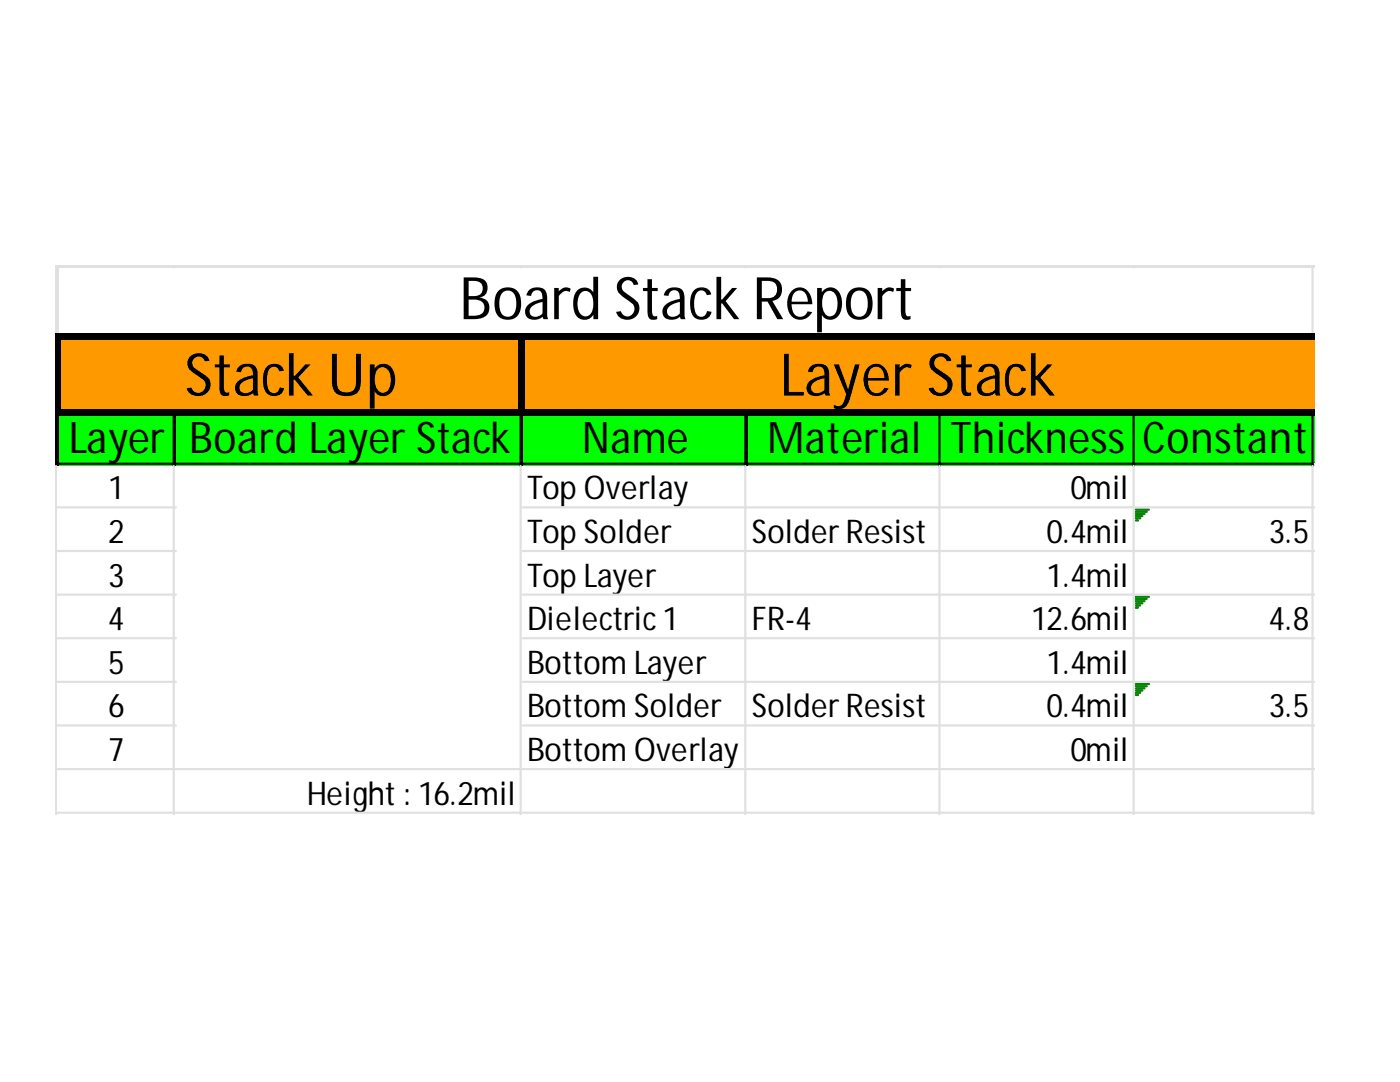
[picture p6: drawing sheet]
<svg xmlns="http://www.w3.org/2000/svg" width="279mm" height="216mm" viewBox="0 0 279 216" stroke-linecap="round" stroke-linejoin="round" font-family="sans-serif">
<defs><g id="words">
<g font-size="11.7">
<text x="91.7" y="63.7">Board StackReport</text>
<text x="36.9" y="78.9">Stack Up</text>
<text x="155.7" y="78.9">Layer Stack</text>
</g>
<g font-size="8.7">
<text x="13.8" y="90.4">Layer</text>
<text x="37.7" y="90.4">Board Layer Stack</text>
<text x="116.1" y="90.4">Name</text>
<text x="153.1" y="90.4">Material</text>
<text x="189.7" y="90.4">Thickness</text>
<text x="228" y="90.4">Constant</text>
</g>
<g font-size="6.5">
<text x="21.6" y="99.6">1</text>
<text x="105.2" y="99.6">Top Overlay</text>
<text x="213.6" y="99.6">0mil</text>
<text x="21.6" y="108.3">2</text>
<text x="105.2" y="108.3">Top Solder</text>
<text x="150.1" y="108.3">SolderResist</text>
<text x="208.8" y="108.3">0.4mil</text>
<text x="253.2" y="108.3">3.5</text>
<text x="21.6" y="117">3</text>
<text x="105.2" y="117">Top Layer</text>
<text x="208.8" y="117">1.4mil</text>
<text x="21.6" y="125.7">4</text>
<text x="105.2" y="125.7">Dielectric1</text>
<text x="150.1" y="125.7">FR-4</text>
<text x="205.8" y="125.7">12.6mil</text>
<text x="253.2" y="125.7">4.8</text>
<text x="21.6" y="134.4">5</text>
<text x="105.2" y="134.4">Bottom Layer</text>
<text x="208.8" y="134.4">1.4mil</text>
<text x="21.6" y="143.1">6</text>
<text x="105.2" y="143.1">Bottom Solder</text>
<text x="150.1" y="143.1">SolderResist</text>
<text x="208.8" y="143.1">0.4mil</text>
<text x="253.2" y="143.1">3.5</text>
<text x="21.6" y="151.8">7</text>
<text x="105.2" y="151.8">Bottom Overlay</text>
<text x="213.6" y="151.8">0mil</text>
<text x="61.2" y="160.5">Height: 16.2mil</text>
</g>
</g></defs>
<path d="M11.6 66.9h250.8v15.6h-250.8z" fill="#f90"/>
<path d="M11.6 82.1h250.8v10.9h-250.8z" fill="#0f0"/>
<g fill="none" stroke="#008000" stroke-width=".44">
<path d="M226.7 101.7h2.6M226.7 102.1h2.2M226.7 102.5h1.7M226.7 103h1.3M226.7 103.4h.8M226.7 103.9h.4M226.7 119.1h2.6M226.7 119.5h2.2M226.7 120h1.7M226.7 120.4h1.3M226.7 120.8h.8M226.7 121.3h.4"/>
<path d="M226.7 136.5h2.6M226.7 136.9h2.2M226.7 137.4h1.7M226.7 137.8h1.3M226.7 138.2h.8M226.7 138.7h.4"/>
</g>
<path d="M11.2 52.9v13.5M11.4 52.9v13.5M103.9 52.9v.5" fill="none" stroke="#e0e0e0" stroke-width=".44"/>
<path d="M103.9 52.9h.4v.5h-.4z" fill="#e0e0e0"/>
<path d="M34.7 52.9v.5M261.9 52.9v13.5" fill="none" stroke="#e0e0e0" stroke-width=".44"/>
<path d="M11.1 66.4h.9v16.6h-.9z" fill="#000"/>
<path d="M11.2 83v10M11.4 83v10" fill="none" stroke="#000" stroke-width=".44"/>
<path d="M34.7 52.9h.4v.5h-.4z" fill="#e0e0e0"/>
<path d="M34.7 83v10M34.9 83v10M103.9 83v10M104.1 83v10" fill="none" stroke="#000" stroke-width=".44"/>
<path d="M103.5 67.7h1.3v15.3h-1.3z" fill="#000"/>
<path d="M148.7 52.9v.5" fill="none" stroke="#e0e0e0" stroke-width=".44"/>
<path d="M148.7 52.9h.5v.5h-.5z" fill="#e0e0e0"/>
<path d="M11.6 92.5h250.8M148.7 83v10M149 83v10M187.5 83v10M226.2 83v10M261.9 83v10" fill="none" stroke="#000" stroke-width=".44"/>
<g fill="none" stroke="#e0e0e0" stroke-width=".44">
<path d="M11.2 52.9h251.2M11.2 53.2h251.2M187.5 52.9v.5M226.2 52.9v.5M11.2 93v69.6M34.7 93v69.6M103.9 93v69.6M148.7 93v69.6M187.5 93v69.6M226.2 93v69.6M261.9 93v69.6M262.4 92.5h.1"/>
<path d="M11.2 101.2h23.9M11.2 109.9h23.9M11.2 118.6h23.9M11.2 127.4h23.9M11.2 136.1h23.9M11.2 144.8h23.9"/>
</g>
<path d="M12 66.4h250.4v1.3h-250.4zM12 81.7h250.4v1.3h-250.4z" fill="#000"/>
<path d="M262.4 92.5v.5z" fill="#e0e0e0"/>
<path d="M104.3 101.2h158.1M104.3 109.9h158.1M104.3 118.6h158.1M104.3 127.4h158.1M104.3 136.1h158.1M11.2 153.5h251.2M104.3 144.8h158.1M11.2 162.2h251.2" fill="none" stroke="#e0e0e0" stroke-width=".44"/>
<use href="#words"/>
</svg>
